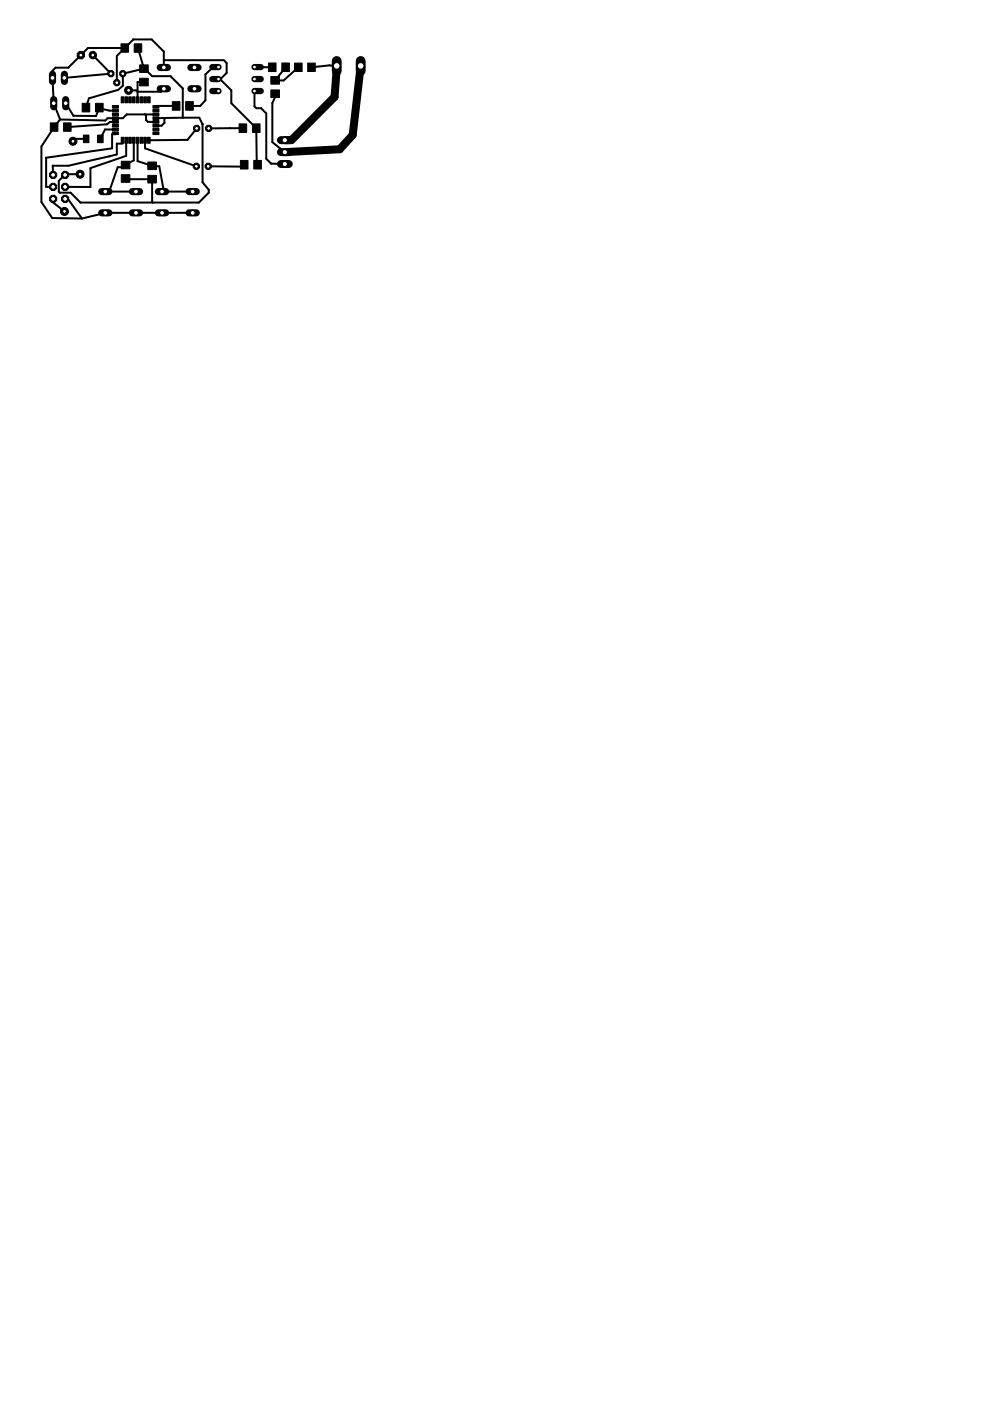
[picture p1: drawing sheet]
<svg xmlns="http://www.w3.org/2000/svg" width="210mm" height="297mm" viewBox="0 0 210 297" stroke-linecap="round" stroke-linejoin="round" font-family="sans-serif">
<g fill="#000" stroke="#000" stroke-width=".21">
<path d="M25.7 9.3h1.6v1.8h-1.6zM28.4 9.3h1.7v1.8h-1.7zM29.6 16.6h1.8v1.6h-1.8zM29.6 13.8h1.8v1.6h-1.8zM56.9 13.4h1.6v1.8h-1.6zM57.4 19.1h1.8v1.6h-1.8zM57.4 16.2h1.8v1.6h-1.8zM59.8 13.4h1.6v1.8h-1.6zM62.4 13.4h1.7v1.8h-1.7zM65.2 13.4h1.6v1.8h-1.6zM10.7 26.1h1.6v1.7h-1.6zM13.5 26.1h1.6v1.7h-1.6z"/>
<path d="M17.4 21.9h1.6v1.8h-1.6zM17.7 28.6h1.2v1.6h-1.2zM20.3 21.9h1.6v1.8h-1.6zM20.7 28.6h1.2v1.6h-1.2zM23.8 28h1.3v.5h-1.3zM23.8 27.2h1.3v.5h-1.3zM23.8 26.4h1.3v.5h-1.3zM23.8 25.6h1.3v.5h-1.3zM23.8 24.8h1.3v.5h-1.3zM23.8 24h1.3v.5h-1.3zM23.8 23.2h1.3v.5h-1.3zM23.8 22.4h1.3v.5h-1.3z"/>
<path d="M25.7 29.1h.5v1.3h-.5zM25.7 20.5h.5v1.3h-.5zM25.7 34.2h1.8v1.6h-1.8zM25.7 37h1.8v1.7h-1.8zM26.5 29.1h.5v1.3h-.5zM26.5 20.5h.5v1.3h-.5zM27.3 29.1h.5v1.3h-.5zM27.3 20.5h.5v1.3h-.5zM28.1 29.1h.5v1.3h-.5zM28.1 20.5h.5v1.3h-.5zM28.9 29.1h.5v1.3h-.5zM28.9 20.5h.5v1.3h-.5z"/>
<path d="M29.7 29.1h.5v1.3h-.5zM29.7 20.5h.5v1.3h-.5zM30.5 29.1h.5v1.3h-.5zM30.5 20.5h.5v1.3h-.5zM31.3 29.1h.5v1.3h-.5zM31.3 20.5h.5v1.3h-.5zM31.3 34.4h1.9v1.6h-1.9zM31.3 37.2h1.9v1.6h-1.9zM32.4 22.4h1.3v.5h-1.3zM32.4 23.2h1.3v.5h-1.3zM32.4 24h1.3v.5h-1.3zM32.4 24.8h1.3v.5h-1.3z"/>
<path d="M32.4 25.6h1.3v.5h-1.3zM32.4 26.4h1.3v.5h-1.3zM32.4 27.2h1.3v.5h-1.3zM32.4 28h1.3v.5h-1.3zM36.5 21.5h1.6v1.9h-1.6zM39.4 21.5h1.6v1.9h-1.6zM50.7 26.3h1.6v1.8h-1.6zM51 34h1.6v1.8h-1.6zM53.5 26.3h1.6v1.8h-1.6zM53.8 34h1.6v1.8h-1.6z"/>
<circle cx="17.1" cy="11.7" r=".85"/>
</g>
<g fill="none" stroke="#000" stroke-width=".42">
<path d="M19.7 11.7l3.8 3.9-9.8 .9M26.5 10.2h-7.9l-4.1 4.2h-2.7l-.7 .6 .3 6.9 1.3 3.4M26.5 10.2l-1.7 1.7v5.6M28.3 8.4l-1.8 1.8M28.3 8.4h.1M28.3 8.4h3.9l2.5 2.5v3.4M29.3 10.2l1.2 4.4M30.5 14.6l-4.5 1 .1 2.6-1 .8-6.2 1.8-.7 2M30.5 14.6l1.8 1.6h3.9l2.6 2.6v6.2M30.5 17.4h-1.3v3.8M34.7 12.8h12.8l.5 .6v2.1l-1.2 1.3h-.5M34.7 18.8l-.6 .7h-4.9l-.3-.3h-1.6"/>
<path d="M46.3 14.2h-1.1l-1.6 1.6v5.5l-1.1 1.2h-2.3M46.7 16.8l2.3 2.4v2.7l5.3 5.3 .1 7.7h.2M54 14.2l3.7 .1M54 19.3v3.3l.4 .3h1l1.1 1.1v9.7l1 1 2.9 .1M58.3 19.9l.2 .2-.8 1.8v8.2l2.7 2.2M60.6 14.3l-2.3 2.7 1.8 .1 3.1-2.8M71.4 14l-1.6-.1-3.8 .4M12.7 25.3l-1.2 1.6-2.7 4.2v11.7l2.3 3.4 6.3 .1M13.9 21.9l1.7 2.7h4.8l.7-1.8v.1l2.1 .6h1.3M18.3 29.4h-2.3l-.5 .6M24.5 25.8h-1.2l-.6 .6-8.4 .5M24.5 27.5h-2.2l-1 1.9"/>
<path d="M24.5 28.3v.1h-.7v3.1l-14 1.9v6.2h1.5M26 30.5h-1.2v2.2l-10.2 2.4h-3.4l.1 2M26.6 37.8l.2 .2h5.5l.1 4.9M26.8 29.7v3.3l-7.6 2.6v4h-5.4M28.4 29.7v4.3l-1.8 1v.5h-1.6l-1.8 5.1M29.2 29.7v4.5l3.1 1h-.8h2.3l1 5.4M30.8 24.3l.2 .1v1l.4 .4h1.7M30.8 29.7v1.8l10.8 3.8M33.1 24.3h-6.2l-.8 .8h-3.3l-.5 .4-9.6-.2M34.8 25l-1.7 .1M34.8 25l.1 1.1-.6 .5h-1.2M37.3 22.5h-4.2v.1"/>
<path d="M38.8 25h-4M38.8 25h3.4l.7 1.4M41.7 27.2l-1.9 2.5h-8.2M42.9 26.2v12.5l1.4 1.5v.7l-2.1 2h-25.1l-2.1-2h-2.3l-.2-.3v-2.3l1.2-1.2 .2-.2h3.1M51.5 27.2h-7.3M51.8 34.9l-.5 .4h-7.1M11.3 42.2v.7l2.4 1.9M13.8 42.2h.6l3 4.1M22.3 40.6h6.5M34.4 40.6h6.5M40.9 45.1h-18.6l-4.9 1.2"/>
</g>
<path d="M71.4 14l-.5 6.6-9.1 9.1h-1.4M76.5 14l-1.7 14.6-2.8 3-11.6 .7" fill="none" stroke="#000" stroke-width="1.7"/>
<circle cx="17.1" cy="11.7" r=".4" fill="#fff" stroke="#000" stroke-width=".21"/>
<circle cx="19.7" cy="11.7" r=".78" fill="#000" stroke="#000" stroke-width=".21"/>
<circle cx="19.7" cy="11.7" r=".4" fill="#fff" stroke="#000" stroke-width=".21"/>
<circle cx="26" cy="15.6" r=".71" fill="#000" stroke="#000" stroke-width=".21"/>
<circle cx="26" cy="15.6" r=".4" fill="#fff" stroke="#000" stroke-width=".21"/>
<circle cx="24.8" cy="17.5" r=".71" fill="#000" stroke="#000" stroke-width=".21"/>
<circle cx="24.8" cy="17.5" r=".4" fill="#fff" stroke="#000" stroke-width=".21"/>
<circle cx="23.5" cy="15.6" r=".71" fill="#000" stroke="#000" stroke-width=".21"/>
<circle cx="23.5" cy="15.6" r=".4" fill="#fff" stroke="#000" stroke-width=".21"/>
<path d="M11.1 15.7v1.6" fill="none" stroke="#000" stroke-width="1.5"/>
<circle cx="11.1" cy="16.5" r=".51" fill="#fff" stroke="#000" stroke-width=".21"/>
<path d="M13.7 15.7v1.6" fill="none" stroke="#000" stroke-width="1.5"/>
<circle cx="13.7" cy="16.5" r=".51" fill="#fff" stroke="#000" stroke-width=".21"/>
<path d="M11.4 21.1v1.5" fill="none" stroke="#000" stroke-width="1.5"/>
<circle cx="11.4" cy="21.9" r=".51" fill="#fff" stroke="#000" stroke-width=".21"/>
<path d="M13.9 21.1v1.5" fill="none" stroke="#000" stroke-width="1.5"/>
<circle cx="13.9" cy="21.9" r=".51" fill="#fff" stroke="#000" stroke-width=".21"/>
<circle cx="11.3" cy="37.1" r=".83" fill="#000" stroke="#000" stroke-width=".21"/>
<circle cx="11.3" cy="37.1" r=".51" fill="#fff" stroke="#000" stroke-width=".21"/>
<circle cx="13.8" cy="37.1" r=".83" fill="#000" stroke="#000" stroke-width=".21"/>
<circle cx="13.8" cy="37.1" r=".51" fill="#fff" stroke="#000" stroke-width=".21"/>
<circle cx="11.3" cy="39.6" r=".83" fill="#000" stroke="#000" stroke-width=".21"/>
<circle cx="11.3" cy="39.6" r=".51" fill="#fff" stroke="#000" stroke-width=".21"/>
<circle cx="13.8" cy="39.6" r=".83" fill="#000" stroke="#000" stroke-width=".21"/>
<circle cx="13.8" cy="39.6" r=".51" fill="#fff" stroke="#000" stroke-width=".21"/>
<circle cx="11.3" cy="42.2" r=".83" fill="#000" stroke="#000" stroke-width=".21"/>
<circle cx="11.3" cy="42.2" r=".51" fill="#fff" stroke="#000" stroke-width=".21"/>
<circle cx="13.8" cy="42.2" r=".83" fill="#000" stroke="#000" stroke-width=".21"/>
<circle cx="13.8" cy="42.2" r=".51" fill="#fff" stroke="#000" stroke-width=".21"/>
<circle cx="41.7" cy="27.2" r=".71" fill="#000" stroke="#000" stroke-width=".21"/>
<circle cx="41.7" cy="27.2" r=".4" fill="#fff" stroke="#000" stroke-width=".21"/>
<circle cx="44.2" cy="27.2" r=".71" fill="#000" stroke="#000" stroke-width=".21"/>
<circle cx="44.2" cy="27.2" r=".4" fill="#fff" stroke="#000" stroke-width=".21"/>
<circle cx="41.6" cy="35.3" r=".71" fill="#000" stroke="#000" stroke-width=".21"/>
<circle cx="41.6" cy="35.3" r=".4" fill="#fff" stroke="#000" stroke-width=".21"/>
<circle cx="44.2" cy="35.3" r=".71" fill="#000" stroke="#000" stroke-width=".21"/>
<circle cx="44.2" cy="35.3" r=".4" fill="#fff" stroke="#000" stroke-width=".21"/>
<path d="M28.1 45.1h1.5" fill="none" stroke="#000" stroke-width="1.5"/>
<circle cx="28.8" cy="45.1" r=".51" fill="#fff" stroke="#000" stroke-width=".21"/>
<path d="M28.1 40.6h1.5" fill="none" stroke="#000" stroke-width="1.5"/>
<circle cx="28.8" cy="40.6" r=".51" fill="#fff" stroke="#000" stroke-width=".21"/>
<path d="M21.6 45.1h1.5" fill="none" stroke="#000" stroke-width="1.5"/>
<circle cx="22.3" cy="45.1" r=".51" fill="#fff" stroke="#000" stroke-width=".21"/>
<path d="M21.6 40.6h1.5" fill="none" stroke="#000" stroke-width="1.5"/>
<circle cx="22.3" cy="40.6" r=".51" fill="#fff" stroke="#000" stroke-width=".21"/>
<path d="M40.1 45.1h1.5" fill="none" stroke="#000" stroke-width="1.5"/>
<circle cx="40.9" cy="45.1" r=".51" fill="#fff" stroke="#000" stroke-width=".21"/>
<path d="M40.1 40.6h1.5" fill="none" stroke="#000" stroke-width="1.5"/>
<circle cx="40.9" cy="40.6" r=".51" fill="#fff" stroke="#000" stroke-width=".21"/>
<path d="M33.6 45.1h1.5" fill="none" stroke="#000" stroke-width="1.5"/>
<circle cx="34.4" cy="45.1" r=".51" fill="#fff" stroke="#000" stroke-width=".21"/>
<path d="M33.6 40.6h1.5" fill="none" stroke="#000" stroke-width="1.5"/>
<circle cx="34.4" cy="40.6" r=".51" fill="#fff" stroke="#000" stroke-width=".21"/>
<path d="M34 14.3h1.5" fill="none" stroke="#000" stroke-width="1.5"/>
<circle cx="34.7" cy="14.3" r=".51" fill="#fff" stroke="#000" stroke-width=".21"/>
<path d="M34 18.8h1.5" fill="none" stroke="#000" stroke-width="1.5"/>
<circle cx="34.7" cy="18.8" r=".51" fill="#fff" stroke="#000" stroke-width=".21"/>
<path d="M40.5 14.3h1.5" fill="none" stroke="#000" stroke-width="1.5"/>
<circle cx="41.2" cy="14.3" r=".51" fill="#fff" stroke="#000" stroke-width=".21"/>
<path d="M40.5 18.8h1.5" fill="none" stroke="#000" stroke-width="1.5"/>
<circle cx="41.2" cy="18.8" r=".51" fill="#fff" stroke="#000" stroke-width=".21"/>
<path d="M45 14.2h1.3" fill="none" stroke="#000" stroke-width="1.3"/>
<circle cx="46.3" cy="14.2" r=".4" fill="#fff" stroke="#000" stroke-width=".21"/>
<path d="M45 16.8h1.3" fill="none" stroke="#000" stroke-width="1.3"/>
<circle cx="46.3" cy="16.8" r=".4" fill="#fff" stroke="#000" stroke-width=".21"/>
<path d="M54 16.8h1.3" fill="none" stroke="#000" stroke-width="1.3"/>
<circle cx="54" cy="16.8" r=".4" fill="#fff" stroke="#000" stroke-width=".21"/>
<path d="M54 14.2h1.3" fill="none" stroke="#000" stroke-width="1.3"/>
<circle cx="54" cy="14.2" r=".4" fill="#fff" stroke="#000" stroke-width=".21"/>
<path d="M45 19.3h1.3" fill="none" stroke="#000" stroke-width="1.3"/>
<circle cx="46.3" cy="19.3" r=".4" fill="#fff" stroke="#000" stroke-width=".21"/>
<path d="M54 19.3h1.3" fill="none" stroke="#000" stroke-width="1.3"/>
<circle cx="54" cy="19.3" r=".4" fill="#fff" stroke="#000" stroke-width=".21"/>
<path d="M59.6 29.7h1.6" fill="none" stroke="#000" stroke-width="1.7"/>
<circle cx="60.4" cy="29.7" r=".55" fill="#fff" stroke="#000" stroke-width=".21"/>
<path d="M59.6 32.3h1.6" fill="none" stroke="#000" stroke-width="1.7"/>
<circle cx="60.4" cy="32.3" r=".55" fill="#fff" stroke="#000" stroke-width=".21"/>
<path d="M59.6 34.8h1.6" fill="none" stroke="#000" stroke-width="1.7"/>
<circle cx="60.4" cy="34.8" r=".55" fill="#fff" stroke="#000" stroke-width=".21"/>
<path d="M71.4 12.9v2.1" fill="none" stroke="#000" stroke-width="2.1"/>
<circle cx="71.4" cy="14" r=".7" fill="#fff" stroke="#000" stroke-width=".21"/>
<path d="M76.5 12.9v2.1" fill="none" stroke="#000" stroke-width="2.1"/>
<circle cx="76.5" cy="14" r=".7" fill="#fff" stroke="#000" stroke-width=".21"/>
<circle cx="15.5" cy="30" r=".85" fill="#000" stroke="#000" stroke-width=".21"/>
<circle cx="15.5" cy="30" r=".4" fill="#fff" stroke="#000" stroke-width=".21"/>
<circle cx="17" cy="36.9" r=".85" fill="#000" stroke="#000" stroke-width=".21"/>
<circle cx="17" cy="36.9" r=".4" fill="#fff" stroke="#000" stroke-width=".21"/>
<circle cx="13.7" cy="44.8" r=".85" fill="#000" stroke="#000" stroke-width=".21"/>
<circle cx="13.7" cy="44.8" r=".4" fill="#fff" stroke="#000" stroke-width=".21"/>
<circle cx="27.3" cy="19.2" r=".85" fill="#000" stroke="#000" stroke-width=".21"/>
<circle cx="27.3" cy="19.2" r=".4" fill="#fff" stroke="#000" stroke-width=".21"/>
</svg>
